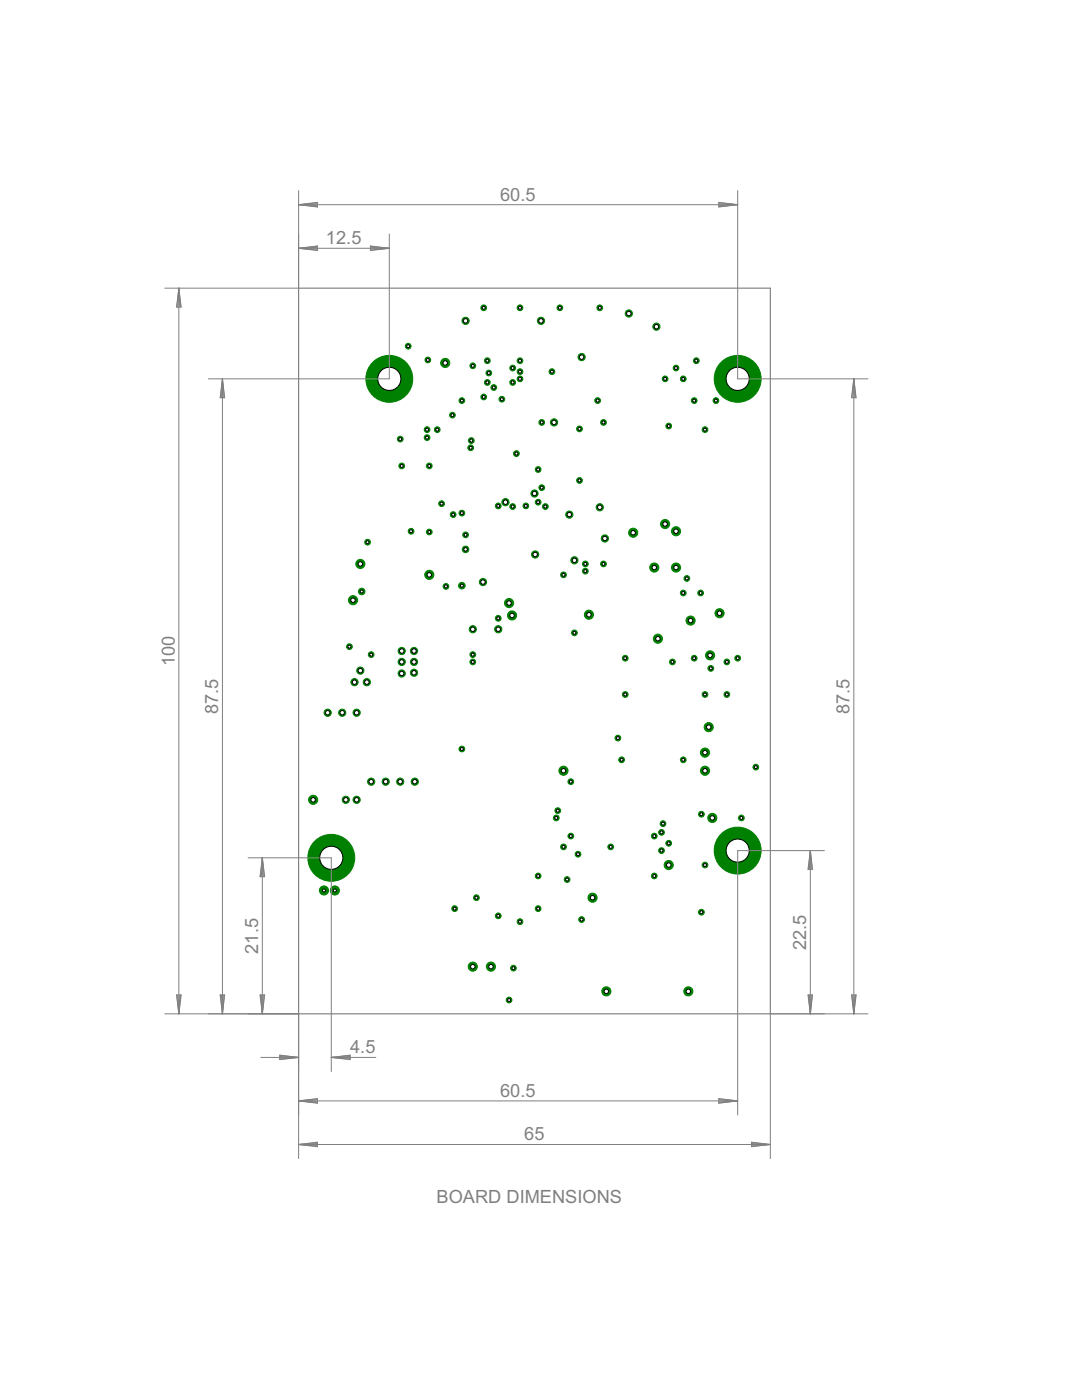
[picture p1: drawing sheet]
<svg xmlns="http://www.w3.org/2000/svg" width="216mm" height="279mm" viewBox="0 0 216 279" stroke-linecap="round" stroke-linejoin="round" font-family="sans-serif">
<defs><g id="words">
<g font-size="4.1" fill="#808080">
<text x="99.8" y="40">60.5</text>
<text x="65" y="48.7">12.5</text>
<text x="34.9" y="133" transform="rotate(-90 34.9 133)">100</text>
<text x="43.5" y="142.6" transform="rotate(-90 43.5 142.6)">87.5</text>
<text x="169.5" y="142.6" transform="rotate(-90 169.5 142.6)">87.5</text>
<text x="51.5" y="190.4" transform="rotate(-90 51.5 190.4)">21.5</text>
<text x="160.9" y="189.6" transform="rotate(-90 160.9 189.6)">22.5</text>
<text x="69.9" y="210.2">4.5</text>
<text x="99.8" y="218.9">60.5</text>
<text x="104.6" y="227.6">65</text>
<text x="87.1" y="240">BOARD DIMENSIONS</text>
</g>
</g></defs>
<circle cx="90.3" cy="82.8" r=".57" fill="#008000" stroke="#008000" stroke-width=".2"/>
<circle cx="90.3" cy="82.8" r=".3" fill="#fff" stroke="#000" stroke-width=".2"/>
<circle cx="110.6" cy="84.3" r=".72" fill="#008000" stroke="#008000" stroke-width=".2"/>
<circle cx="110.6" cy="84.3" r=".44" fill="#fff" stroke="#000" stroke-width=".2"/>
<circle cx="90.4" cy="102.7" r=".57" fill="#008000" stroke="#008000" stroke-width=".2"/>
<circle cx="90.4" cy="102.7" r=".3" fill="#fff" stroke="#000" stroke-width=".2"/>
<circle cx="92.9" cy="106.7" r=".57" fill="#008000" stroke="#008000" stroke-width=".2"/>
<circle cx="92.9" cy="106.7" r=".3" fill="#fff" stroke="#000" stroke-width=".2"/>
<circle cx="80.2" cy="93" r=".57" fill="#008000" stroke="#008000" stroke-width=".2"/>
<circle cx="80.2" cy="93" r=".3" fill="#fff" stroke="#000" stroke-width=".2"/>
<circle cx="119.7" cy="101.2" r=".72" fill="#008000" stroke="#008000" stroke-width=".2"/>
<circle cx="119.7" cy="101.2" r=".44" fill="#fff" stroke="#000" stroke-width=".2"/>
<circle cx="106.7" cy="98.5" r=".72" fill="#008000" stroke="#008000" stroke-width=".2"/>
<circle cx="106.7" cy="98.5" r=".44" fill="#fff" stroke="#000" stroke-width=".2"/>
<circle cx="100.9" cy="100.2" r=".72" fill="#008000" stroke="#008000" stroke-width=".2"/>
<circle cx="100.9" cy="100.2" r=".44" fill="#fff" stroke="#000" stroke-width=".2"/>
<circle cx="101.6" cy="120.4" r=".91" fill="#008000" stroke="#008000" stroke-width=".2"/>
<circle cx="101.6" cy="120.4" r=".44" fill="#fff" stroke="#000" stroke-width=".2"/>
<circle cx="85.7" cy="114.7" r=".91" fill="#008000" stroke="#008000" stroke-width=".2"/>
<circle cx="85.7" cy="114.7" r=".44" fill="#fff" stroke="#000" stroke-width=".2"/>
<circle cx="92.2" cy="149.5" r=".57" fill="#008000" stroke="#008000" stroke-width=".2"/>
<circle cx="92.2" cy="149.5" r=".3" fill="#fff" stroke="#000" stroke-width=".2"/>
<circle cx="102.2" cy="122.8" r=".91" fill="#008000" stroke="#008000" stroke-width=".2"/>
<circle cx="102.2" cy="122.8" r=".44" fill="#fff" stroke="#000" stroke-width=".2"/>
<circle cx="94.3" cy="192.9" r=".91" fill="#008000" stroke="#008000" stroke-width=".2"/>
<circle cx="94.3" cy="192.9" r=".44" fill="#fff" stroke="#000" stroke-width=".2"/>
<circle cx="98" cy="192.9" r=".91" fill="#008000" stroke="#008000" stroke-width=".2"/>
<circle cx="98" cy="192.9" r=".44" fill="#fff" stroke="#000" stroke-width=".2"/>
<circle cx="80.2" cy="129.9" r=".72" fill="#008000" stroke="#008000" stroke-width=".2"/>
<circle cx="80.2" cy="129.9" r=".44" fill="#fff" stroke="#000" stroke-width=".2"/>
<circle cx="80.2" cy="132.1" r=".72" fill="#008000" stroke="#008000" stroke-width=".2"/>
<circle cx="80.2" cy="132.1" r=".44" fill="#fff" stroke="#000" stroke-width=".2"/>
<circle cx="80.2" cy="134.4" r=".72" fill="#008000" stroke="#008000" stroke-width=".2"/>
<circle cx="80.2" cy="134.4" r=".44" fill="#fff" stroke="#000" stroke-width=".2"/>
<circle cx="82.6" cy="134.3" r=".72" fill="#008000" stroke="#008000" stroke-width=".2"/>
<circle cx="82.6" cy="134.3" r=".44" fill="#fff" stroke="#000" stroke-width=".2"/>
<circle cx="82.6" cy="132.1" r=".72" fill="#008000" stroke="#008000" stroke-width=".2"/>
<circle cx="82.6" cy="132.1" r=".44" fill="#fff" stroke="#000" stroke-width=".2"/>
<circle cx="82.6" cy="129.9" r=".72" fill="#008000" stroke="#008000" stroke-width=".2"/>
<circle cx="82.6" cy="129.9" r=".44" fill="#fff" stroke="#000" stroke-width=".2"/>
<circle cx="94.3" cy="132.1" r=".57" fill="#008000" stroke="#008000" stroke-width=".2"/>
<circle cx="94.3" cy="132.1" r=".3" fill="#fff" stroke="#000" stroke-width=".2"/>
<circle cx="142.1" cy="163.2" r=".91" fill="#008000" stroke="#008000" stroke-width=".2"/>
<circle cx="142.1" cy="163.2" r=".44" fill="#fff" stroke="#000" stroke-width=".2"/>
<circle cx="140.7" cy="138.6" r=".57" fill="#008000" stroke="#008000" stroke-width=".2"/>
<circle cx="140.7" cy="138.6" r=".3" fill="#fff" stroke="#000" stroke-width=".2"/>
<circle cx="141.4" cy="145.1" r=".91" fill="#008000" stroke="#008000" stroke-width=".2"/>
<circle cx="141.4" cy="145.1" r=".44" fill="#fff" stroke="#000" stroke-width=".2"/>
<circle cx="112.4" cy="153.8" r=".91" fill="#008000" stroke="#008000" stroke-width=".2"/>
<circle cx="112.4" cy="153.8" r=".44" fill="#fff" stroke="#000" stroke-width=".2"/>
<circle cx="118.2" cy="179.2" r=".91" fill="#008000" stroke="#008000" stroke-width=".2"/>
<circle cx="118.2" cy="179.2" r=".44" fill="#fff" stroke="#000" stroke-width=".2"/>
<circle cx="133.4" cy="172.6" r=".91" fill="#008000" stroke="#008000" stroke-width=".2"/>
<circle cx="133.4" cy="172.6" r=".44" fill="#fff" stroke="#000" stroke-width=".2"/>
<circle cx="111.7" cy="61.4" r=".57" fill="#008000" stroke="#008000" stroke-width=".2"/>
<circle cx="111.7" cy="61.4" r=".3" fill="#fff" stroke="#000" stroke-width=".2"/>
<circle cx="103.8" cy="61.4" r=".57" fill="#008000" stroke="#008000" stroke-width=".2"/>
<circle cx="103.8" cy="61.4" r=".3" fill="#fff" stroke="#000" stroke-width=".2"/>
<circle cx="96.5" cy="61.4" r=".57" fill="#008000" stroke="#008000" stroke-width=".2"/>
<circle cx="96.5" cy="61.4" r=".3" fill="#fff" stroke="#000" stroke-width=".2"/>
<circle cx="119.7" cy="61.4" r=".57" fill="#008000" stroke="#008000" stroke-width=".2"/>
<circle cx="119.7" cy="61.4" r=".3" fill="#fff" stroke="#000" stroke-width=".2"/>
<circle cx="92.9" cy="64" r=".72" fill="#008000" stroke="#008000" stroke-width=".2"/>
<circle cx="92.9" cy="64" r=".44" fill="#fff" stroke="#000" stroke-width=".2"/>
<circle cx="98.5" cy="77.3" r=".57" fill="#008000" stroke="#008000" stroke-width=".2"/>
<circle cx="98.5" cy="77.3" r=".3" fill="#fff" stroke="#000" stroke-width=".2"/>
<circle cx="92.2" cy="79.9" r=".57" fill="#008000" stroke="#008000" stroke-width=".2"/>
<circle cx="92.2" cy="79.9" r=".3" fill="#fff" stroke="#000" stroke-width=".2"/>
<circle cx="116.1" cy="71.3" r=".72" fill="#008000" stroke="#008000" stroke-width=".2"/>
<circle cx="116.1" cy="71.3" r=".44" fill="#fff" stroke="#000" stroke-width=".2"/>
<circle cx="107.9" cy="64" r=".72" fill="#008000" stroke="#008000" stroke-width=".2"/>
<circle cx="107.9" cy="64" r=".44" fill="#fff" stroke="#000" stroke-width=".2"/>
<circle cx="131" cy="65.2" r=".72" fill="#008000" stroke="#008000" stroke-width=".2"/>
<circle cx="131" cy="65.2" r=".44" fill="#fff" stroke="#000" stroke-width=".2"/>
<circle cx="99.4" cy="101" r=".57" fill="#008000" stroke="#008000" stroke-width=".2"/>
<circle cx="99.4" cy="101" r=".3" fill="#fff" stroke="#000" stroke-width=".2"/>
<circle cx="88.1" cy="100.5" r=".57" fill="#008000" stroke="#008000" stroke-width=".2"/>
<circle cx="88.1" cy="100.5" r=".3" fill="#fff" stroke="#000" stroke-width=".2"/>
<circle cx="113.6" cy="102.7" r=".72" fill="#008000" stroke="#008000" stroke-width=".2"/>
<circle cx="113.6" cy="102.7" r=".44" fill="#fff" stroke="#000" stroke-width=".2"/>
<circle cx="96.4" cy="116.2" r=".72" fill="#008000" stroke="#008000" stroke-width=".2"/>
<circle cx="96.4" cy="116.2" r=".44" fill="#fff" stroke="#000" stroke-width=".2"/>
<circle cx="117.5" cy="122.7" r=".91" fill="#008000" stroke="#008000" stroke-width=".2"/>
<circle cx="117.5" cy="122.7" r=".44" fill="#fff" stroke="#000" stroke-width=".2"/>
<circle cx="92.9" cy="109.6" r=".66" fill="#008000" stroke="#008000" stroke-width=".2"/>
<circle cx="92.9" cy="109.6" r=".36" fill="#fff" stroke="#000" stroke-width=".2"/>
<circle cx="106.8" cy="110.7" r=".72" fill="#008000" stroke="#008000" stroke-width=".2"/>
<circle cx="106.8" cy="110.7" r=".44" fill="#fff" stroke="#000" stroke-width=".2"/>
<circle cx="120.7" cy="107.5" r=".72" fill="#008000" stroke="#008000" stroke-width=".2"/>
<circle cx="120.7" cy="107.5" r=".44" fill="#fff" stroke="#000" stroke-width=".2"/>
<circle cx="114.6" cy="111.8" r=".72" fill="#008000" stroke="#008000" stroke-width=".2"/>
<circle cx="114.6" cy="111.8" r=".44" fill="#fff" stroke="#000" stroke-width=".2"/>
<circle cx="88.8" cy="72.4" r=".91" fill="#008000" stroke="#008000" stroke-width=".2"/>
<circle cx="88.8" cy="72.4" r=".44" fill="#fff" stroke="#000" stroke-width=".2"/>
<circle cx="137.8" cy="123.8" r=".91" fill="#008000" stroke="#008000" stroke-width=".2"/>
<circle cx="137.8" cy="123.8" r=".44" fill="#fff" stroke="#000" stroke-width=".2"/>
<circle cx="126.3" cy="106.3" r=".91" fill="#008000" stroke="#008000" stroke-width=".2"/>
<circle cx="126.3" cy="106.3" r=".44" fill="#fff" stroke="#000" stroke-width=".2"/>
<circle cx="134.9" cy="106" r=".91" fill="#008000" stroke="#008000" stroke-width=".2"/>
<circle cx="134.9" cy="106" r=".44" fill="#fff" stroke="#000" stroke-width=".2"/>
<circle cx="132.7" cy="75.6" r=".57" fill="#008000" stroke="#008000" stroke-width=".2"/>
<circle cx="132.7" cy="75.6" r=".3" fill="#fff" stroke="#000" stroke-width=".2"/>
<circle cx="136.3" cy="75.6" r=".57" fill="#008000" stroke="#008000" stroke-width=".2"/>
<circle cx="136.3" cy="75.6" r=".3" fill="#fff" stroke="#000" stroke-width=".2"/>
<circle cx="133.4" cy="85" r=".57" fill="#008000" stroke="#008000" stroke-width=".2"/>
<circle cx="133.4" cy="85" r=".3" fill="#fff" stroke="#000" stroke-width=".2"/>
<circle cx="140.7" cy="85.7" r=".57" fill="#008000" stroke="#008000" stroke-width=".2"/>
<circle cx="140.7" cy="85.7" r=".3" fill="#fff" stroke="#000" stroke-width=".2"/>
<circle cx="85.7" cy="106.2" r=".57" fill="#008000" stroke="#008000" stroke-width=".2"/>
<circle cx="85.7" cy="106.2" r=".3" fill="#fff" stroke="#000" stroke-width=".2"/>
<circle cx="132.7" cy="104.6" r=".91" fill="#008000" stroke="#008000" stroke-width=".2"/>
<circle cx="132.7" cy="104.6" r=".44" fill="#fff" stroke="#000" stroke-width=".2"/>
<circle cx="143.6" cy="122.4" r=".91" fill="#008000" stroke="#008000" stroke-width=".2"/>
<circle cx="143.6" cy="122.4" r=".44" fill="#fff" stroke="#000" stroke-width=".2"/>
<circle cx="147.2" cy="131.4" r=".57" fill="#008000" stroke="#008000" stroke-width=".2"/>
<circle cx="147.2" cy="131.4" r=".3" fill="#fff" stroke="#000" stroke-width=".2"/>
<circle cx="131.3" cy="127.5" r=".91" fill="#008000" stroke="#008000" stroke-width=".2"/>
<circle cx="131.3" cy="127.5" r=".44" fill="#fff" stroke="#000" stroke-width=".2"/>
<circle cx="73.3" cy="108.2" r=".57" fill="#008000" stroke="#008000" stroke-width=".2"/>
<circle cx="73.3" cy="108.2" r=".3" fill="#fff" stroke="#000" stroke-width=".2"/>
<circle cx="89" cy="117" r=".57" fill="#008000" stroke="#008000" stroke-width=".2"/>
<circle cx="89" cy="117" r=".3" fill="#fff" stroke="#000" stroke-width=".2"/>
<circle cx="119.3" cy="79.9" r=".57" fill="#008000" stroke="#008000" stroke-width=".2"/>
<circle cx="119.3" cy="79.9" r=".3" fill="#fff" stroke="#000" stroke-width=".2"/>
<circle cx="107.4" cy="100.2" r=".57" fill="#008000" stroke="#008000" stroke-width=".2"/>
<circle cx="107.4" cy="100.2" r=".3" fill="#fff" stroke="#000" stroke-width=".2"/>
<circle cx="92.2" cy="102.4" r=".57" fill="#008000" stroke="#008000" stroke-width=".2"/>
<circle cx="92.2" cy="102.4" r=".3" fill="#fff" stroke="#000" stroke-width=".2"/>
<circle cx="102.3" cy="101.1" r=".57" fill="#008000" stroke="#008000" stroke-width=".2"/>
<circle cx="102.3" cy="101.1" r=".3" fill="#fff" stroke="#000" stroke-width=".2"/>
<circle cx="123.3" cy="147.3" r=".57" fill="#008000" stroke="#008000" stroke-width=".2"/>
<circle cx="123.3" cy="147.3" r=".3" fill="#fff" stroke="#000" stroke-width=".2"/>
<circle cx="116.8" cy="112.5" r=".57" fill="#008000" stroke="#008000" stroke-width=".2"/>
<circle cx="116.8" cy="112.5" r=".3" fill="#fff" stroke="#000" stroke-width=".2"/>
<circle cx="74.1" cy="156" r=".72" fill="#008000" stroke="#008000" stroke-width=".2"/>
<circle cx="74.1" cy="156" r=".44" fill="#fff" stroke="#000" stroke-width=".2"/>
<circle cx="77" cy="156" r=".72" fill="#008000" stroke="#008000" stroke-width=".2"/>
<circle cx="77" cy="156" r=".44" fill="#fff" stroke="#000" stroke-width=".2"/>
<circle cx="79.9" cy="156" r=".72" fill="#008000" stroke="#008000" stroke-width=".2"/>
<circle cx="79.9" cy="156" r=".44" fill="#fff" stroke="#000" stroke-width=".2"/>
<circle cx="82.8" cy="156" r=".72" fill="#008000" stroke="#008000" stroke-width=".2"/>
<circle cx="82.8" cy="156" r=".44" fill="#fff" stroke="#000" stroke-width=".2"/>
<circle cx="70.4" cy="119.8" r=".91" fill="#008000" stroke="#008000" stroke-width=".2"/>
<circle cx="70.4" cy="119.8" r=".44" fill="#fff" stroke="#000" stroke-width=".2"/>
<circle cx="71.9" cy="112.5" r=".91" fill="#008000" stroke="#008000" stroke-width=".2"/>
<circle cx="71.9" cy="112.5" r=".44" fill="#fff" stroke="#000" stroke-width=".2"/>
<circle cx="72.2" cy="118" r=".66" fill="#008000" stroke="#008000" stroke-width=".2"/>
<circle cx="72.2" cy="118" r=".3" fill="#fff" stroke="#000" stroke-width=".2"/>
<circle cx="92.2" cy="116.9" r=".66" fill="#008000" stroke="#008000" stroke-width=".2"/>
<circle cx="92.2" cy="116.9" r=".3" fill="#fff" stroke="#000" stroke-width=".2"/>
<circle cx="97.5" cy="74.4" r=".57" fill="#008000" stroke="#008000" stroke-width=".2"/>
<circle cx="97.5" cy="74.4" r=".3" fill="#fff" stroke="#000" stroke-width=".2"/>
<circle cx="97.2" cy="76.3" r=".57" fill="#008000" stroke="#008000" stroke-width=".2"/>
<circle cx="97.2" cy="76.3" r=".3" fill="#fff" stroke="#000" stroke-width=".2"/>
<circle cx="103.8" cy="74.2" r=".57" fill="#008000" stroke="#008000" stroke-width=".2"/>
<circle cx="103.8" cy="74.2" r=".3" fill="#fff" stroke="#000" stroke-width=".2"/>
<circle cx="100.1" cy="79.7" r=".57" fill="#008000" stroke="#008000" stroke-width=".2"/>
<circle cx="100.1" cy="79.7" r=".3" fill="#fff" stroke="#000" stroke-width=".2"/>
<circle cx="97.2" cy="72" r=".57" fill="#008000" stroke="#008000" stroke-width=".2"/>
<circle cx="97.2" cy="72" r=".3" fill="#fff" stroke="#000" stroke-width=".2"/>
<circle cx="103.8" cy="72" r=".57" fill="#008000" stroke="#008000" stroke-width=".2"/>
<circle cx="103.8" cy="72" r=".3" fill="#fff" stroke="#000" stroke-width=".2"/>
<circle cx="110.1" cy="74.2" r=".57" fill="#008000" stroke="#008000" stroke-width=".2"/>
<circle cx="110.1" cy="74.2" r=".3" fill="#fff" stroke="#000" stroke-width=".2"/>
<circle cx="102.3" cy="73.4" r=".57" fill="#008000" stroke="#008000" stroke-width=".2"/>
<circle cx="102.3" cy="73.4" r=".3" fill="#fff" stroke="#000" stroke-width=".2"/>
<circle cx="103.8" cy="75.6" r=".57" fill="#008000" stroke="#008000" stroke-width=".2"/>
<circle cx="103.8" cy="75.6" r=".3" fill="#fff" stroke="#000" stroke-width=".2"/>
<circle cx="96.5" cy="79.2" r=".57" fill="#008000" stroke="#008000" stroke-width=".2"/>
<circle cx="96.5" cy="79.2" r=".3" fill="#fff" stroke="#000" stroke-width=".2"/>
<circle cx="94.3" cy="73" r=".57" fill="#008000" stroke="#008000" stroke-width=".2"/>
<circle cx="94.3" cy="73" r=".3" fill="#fff" stroke="#000" stroke-width=".2"/>
<circle cx="102.3" cy="76.3" r=".57" fill="#008000" stroke="#008000" stroke-width=".2"/>
<circle cx="102.3" cy="76.3" r=".3" fill="#fff" stroke="#000" stroke-width=".2"/>
<circle cx="87.2" cy="85.7" r=".57" fill="#008000" stroke="#008000" stroke-width=".2"/>
<circle cx="87.2" cy="85.7" r=".3" fill="#fff" stroke="#000" stroke-width=".2"/>
<circle cx="81.4" cy="69.1" r=".57" fill="#008000" stroke="#008000" stroke-width=".2"/>
<circle cx="81.4" cy="69.1" r=".3" fill="#fff" stroke="#000" stroke-width=".2"/>
<circle cx="85.4" cy="71.8" r=".57" fill="#008000" stroke="#008000" stroke-width=".2"/>
<circle cx="85.4" cy="71.8" r=".3" fill="#fff" stroke="#000" stroke-width=".2"/>
<circle cx="103" cy="90.5" r=".57" fill="#008000" stroke="#008000" stroke-width=".2"/>
<circle cx="103" cy="90.5" r=".3" fill="#fff" stroke="#000" stroke-width=".2"/>
<circle cx="137.1" cy="115.4" r=".57" fill="#008000" stroke="#008000" stroke-width=".2"/>
<circle cx="137.1" cy="115.4" r=".3" fill="#fff" stroke="#000" stroke-width=".2"/>
<circle cx="120.4" cy="112.5" r=".57" fill="#008000" stroke="#008000" stroke-width=".2"/>
<circle cx="120.4" cy="112.5" r=".3" fill="#fff" stroke="#000" stroke-width=".2"/>
<circle cx="134.2" cy="132.1" r=".57" fill="#008000" stroke="#008000" stroke-width=".2"/>
<circle cx="134.2" cy="132.1" r=".3" fill="#fff" stroke="#000" stroke-width=".2"/>
<circle cx="141.8" cy="133.4" r=".57" fill="#008000" stroke="#008000" stroke-width=".2"/>
<circle cx="141.8" cy="133.4" r=".3" fill="#fff" stroke="#000" stroke-width=".2"/>
<circle cx="140" cy="162.5" r=".57" fill="#008000" stroke="#008000" stroke-width=".2"/>
<circle cx="140" cy="162.5" r=".3" fill="#fff" stroke="#000" stroke-width=".2"/>
<circle cx="111" cy="163.2" r=".57" fill="#008000" stroke="#008000" stroke-width=".2"/>
<circle cx="111" cy="163.2" r=".3" fill="#fff" stroke="#000" stroke-width=".2"/>
<circle cx="116.8" cy="114" r=".57" fill="#008000" stroke="#008000" stroke-width=".2"/>
<circle cx="116.8" cy="114" r=".3" fill="#fff" stroke="#000" stroke-width=".2"/>
<circle cx="114.6" cy="126.3" r=".57" fill="#008000" stroke="#008000" stroke-width=".2"/>
<circle cx="114.6" cy="126.3" r=".3" fill="#fff" stroke="#000" stroke-width=".2"/>
<circle cx="104.9" cy="101" r=".57" fill="#008000" stroke="#008000" stroke-width=".2"/>
<circle cx="104.9" cy="101" r=".3" fill="#fff" stroke="#000" stroke-width=".2"/>
<circle cx="99.4" cy="123.4" r=".57" fill="#008000" stroke="#008000" stroke-width=".2"/>
<circle cx="99.4" cy="123.4" r=".3" fill="#fff" stroke="#000" stroke-width=".2"/>
<circle cx="65.4" cy="142.2" r=".72" fill="#008000" stroke="#008000" stroke-width=".2"/>
<circle cx="65.4" cy="142.2" r=".44" fill="#fff" stroke="#000" stroke-width=".2"/>
<circle cx="68.3" cy="142.2" r=".72" fill="#008000" stroke="#008000" stroke-width=".2"/>
<circle cx="68.3" cy="142.2" r=".44" fill="#fff" stroke="#000" stroke-width=".2"/>
<circle cx="71.2" cy="142.2" r=".72" fill="#008000" stroke="#008000" stroke-width=".2"/>
<circle cx="71.2" cy="142.2" r=".44" fill="#fff" stroke="#000" stroke-width=".2"/>
<circle cx="70.7" cy="136.1" r=".72" fill="#008000" stroke="#008000" stroke-width=".2"/>
<circle cx="70.7" cy="136.1" r=".44" fill="#fff" stroke="#000" stroke-width=".2"/>
<circle cx="73.2" cy="136.1" r=".72" fill="#008000" stroke="#008000" stroke-width=".2"/>
<circle cx="73.2" cy="136.1" r=".44" fill="#fff" stroke="#000" stroke-width=".2"/>
<circle cx="69.7" cy="129.1" r=".57" fill="#008000" stroke="#008000" stroke-width=".2"/>
<circle cx="69.7" cy="129.1" r=".3" fill="#fff" stroke="#000" stroke-width=".2"/>
<circle cx="71.9" cy="133.8" r=".72" fill="#008000" stroke="#008000" stroke-width=".2"/>
<circle cx="71.9" cy="133.8" r=".44" fill="#fff" stroke="#000" stroke-width=".2"/>
<circle cx="124.8" cy="138.6" r=".57" fill="#008000" stroke="#008000" stroke-width=".2"/>
<circle cx="124.8" cy="138.6" r=".3" fill="#fff" stroke="#000" stroke-width=".2"/>
<circle cx="145" cy="132.1" r=".57" fill="#008000" stroke="#008000" stroke-width=".2"/>
<circle cx="145" cy="132.1" r=".3" fill="#fff" stroke="#000" stroke-width=".2"/>
<circle cx="125.5" cy="62.6" r=".72" fill="#008000" stroke="#008000" stroke-width=".2"/>
<circle cx="125.5" cy="62.6" r=".44" fill="#fff" stroke="#000" stroke-width=".2"/>
<circle cx="69" cy="159.6" r=".72" fill="#008000" stroke="#008000" stroke-width=".2"/>
<circle cx="69" cy="159.6" r=".44" fill="#fff" stroke="#000" stroke-width=".2"/>
<circle cx="71.2" cy="159.6" r=".72" fill="#008000" stroke="#008000" stroke-width=".2"/>
<circle cx="71.2" cy="159.6" r=".44" fill="#fff" stroke="#000" stroke-width=".2"/>
<circle cx="134.9" cy="73.4" r=".57" fill="#008000" stroke="#008000" stroke-width=".2"/>
<circle cx="134.9" cy="73.4" r=".3" fill="#fff" stroke="#000" stroke-width=".2"/>
<circle cx="138.9" cy="72" r=".57" fill="#008000" stroke="#008000" stroke-width=".2"/>
<circle cx="138.9" cy="72" r=".3" fill="#fff" stroke="#000" stroke-width=".2"/>
<circle cx="130.6" cy="166.9" r=".57" fill="#008000" stroke="#008000" stroke-width=".2"/>
<circle cx="130.6" cy="166.9" r=".3" fill="#fff" stroke="#000" stroke-width=".2"/>
<circle cx="130.6" cy="174.8" r=".57" fill="#008000" stroke="#008000" stroke-width=".2"/>
<circle cx="130.6" cy="174.8" r=".3" fill="#fff" stroke="#000" stroke-width=".2"/>
<circle cx="132" cy="169.8" r=".57" fill="#008000" stroke="#008000" stroke-width=".2"/>
<circle cx="132" cy="169.8" r=".3" fill="#fff" stroke="#000" stroke-width=".2"/>
<circle cx="132" cy="166.1" r=".57" fill="#008000" stroke="#008000" stroke-width=".2"/>
<circle cx="132" cy="166.1" r=".3" fill="#fff" stroke="#000" stroke-width=".2"/>
<circle cx="140.7" cy="172.6" r=".57" fill="#008000" stroke="#008000" stroke-width=".2"/>
<circle cx="140.7" cy="172.6" r=".3" fill="#fff" stroke="#000" stroke-width=".2"/>
<circle cx="124" cy="151.6" r=".57" fill="#008000" stroke="#008000" stroke-width=".2"/>
<circle cx="124" cy="151.6" r=".3" fill="#fff" stroke="#000" stroke-width=".2"/>
<circle cx="136.3" cy="151.6" r=".57" fill="#008000" stroke="#008000" stroke-width=".2"/>
<circle cx="136.3" cy="151.6" r=".3" fill="#fff" stroke="#000" stroke-width=".2"/>
<circle cx="66.1" cy="171.2" r="4.7" fill="#008000" stroke="#008000" stroke-width=".2"/>
<circle cx="66.1" cy="171.2" r="2.31" fill="#fff" stroke="#000" stroke-width=".2"/>
<circle cx="147.2" cy="169.8" r="4.7" fill="#008000" stroke="#008000" stroke-width=".2"/>
<circle cx="147.2" cy="169.8" r="2.31" fill="#fff" stroke="#000" stroke-width=".2"/>
<circle cx="77.7" cy="75.6" r="4.7" fill="#008000" stroke="#008000" stroke-width=".2"/>
<circle cx="77.7" cy="75.6" r="2.31" fill="#fff" stroke="#000" stroke-width=".2"/>
<circle cx="147.2" cy="75.6" r="4.7" fill="#008000" stroke="#008000" stroke-width=".2"/>
<circle cx="147.2" cy="75.6" r="2.31" fill="#fff" stroke="#000" stroke-width=".2"/>
<circle cx="107.4" cy="181.3" r=".57" fill="#008000" stroke="#008000" stroke-width=".2"/>
<circle cx="107.4" cy="181.3" r=".3" fill="#fff" stroke="#000" stroke-width=".2"/>
<circle cx="150.8" cy="153.1" r=".57" fill="#008000" stroke="#008000" stroke-width=".2"/>
<circle cx="150.8" cy="153.1" r=".3" fill="#fff" stroke="#000" stroke-width=".2"/>
<circle cx="113.9" cy="156" r=".57" fill="#008000" stroke="#008000" stroke-width=".2"/>
<circle cx="113.9" cy="156" r=".3" fill="#fff" stroke="#000" stroke-width=".2"/>
<circle cx="111.3" cy="161.8" r=".57" fill="#008000" stroke="#008000" stroke-width=".2"/>
<circle cx="111.3" cy="161.8" r=".3" fill="#fff" stroke="#000" stroke-width=".2"/>
<circle cx="66.8" cy="177.7" r=".91" fill="#008000" stroke="#008000" stroke-width=".2"/>
<circle cx="66.8" cy="177.7" r=".3" fill="#fff" stroke="#000" stroke-width=".2"/>
<circle cx="64.6" cy="177.7" r=".91" fill="#008000" stroke="#008000" stroke-width=".2"/>
<circle cx="64.6" cy="177.7" r=".3" fill="#fff" stroke="#000" stroke-width=".2"/>
<circle cx="108.8" cy="101.1" r=".57" fill="#008000" stroke="#008000" stroke-width=".2"/>
<circle cx="108.8" cy="101.1" r=".3" fill="#fff" stroke="#000" stroke-width=".2"/>
<circle cx="112.4" cy="114.7" r=".57" fill="#008000" stroke="#008000" stroke-width=".2"/>
<circle cx="112.4" cy="114.7" r=".3" fill="#fff" stroke="#000" stroke-width=".2"/>
<circle cx="132.3" cy="164.4" r=".57" fill="#008000" stroke="#008000" stroke-width=".2"/>
<circle cx="132.3" cy="164.4" r=".3" fill="#fff" stroke="#000" stroke-width=".2"/>
<circle cx="147.9" cy="163.2" r=".57" fill="#008000" stroke="#008000" stroke-width=".2"/>
<circle cx="147.9" cy="163.2" r=".3" fill="#fff" stroke="#000" stroke-width=".2"/>
<circle cx="115.3" cy="170.5" r=".57" fill="#008000" stroke="#008000" stroke-width=".2"/>
<circle cx="115.3" cy="170.5" r=".3" fill="#fff" stroke="#000" stroke-width=".2"/>
<circle cx="107.4" cy="174.8" r=".57" fill="#008000" stroke="#008000" stroke-width=".2"/>
<circle cx="107.4" cy="174.8" r=".3" fill="#fff" stroke="#000" stroke-width=".2"/>
<circle cx="101.6" cy="199.6" r=".57" fill="#008000" stroke="#008000" stroke-width=".2"/>
<circle cx="101.6" cy="199.6" r=".3" fill="#fff" stroke="#000" stroke-width=".2"/>
<circle cx="103.8" cy="183.9" r=".57" fill="#008000" stroke="#008000" stroke-width=".2"/>
<circle cx="103.8" cy="183.9" r=".3" fill="#fff" stroke="#000" stroke-width=".2"/>
<circle cx="90.7" cy="181.3" r=".57" fill="#008000" stroke="#008000" stroke-width=".2"/>
<circle cx="90.7" cy="181.3" r=".3" fill="#fff" stroke="#000" stroke-width=".2"/>
<circle cx="138.5" cy="131.4" r=".57" fill="#008000" stroke="#008000" stroke-width=".2"/>
<circle cx="138.5" cy="131.4" r=".3" fill="#fff" stroke="#000" stroke-width=".2"/>
<circle cx="124.8" cy="131.4" r=".57" fill="#008000" stroke="#008000" stroke-width=".2"/>
<circle cx="124.8" cy="131.4" r=".3" fill="#fff" stroke="#000" stroke-width=".2"/>
<circle cx="85.2" cy="85.7" r=".57" fill="#008000" stroke="#008000" stroke-width=".2"/>
<circle cx="85.2" cy="85.7" r=".3" fill="#fff" stroke="#000" stroke-width=".2"/>
<circle cx="108.1" cy="84.3" r=".57" fill="#008000" stroke="#008000" stroke-width=".2"/>
<circle cx="108.1" cy="84.3" r=".3" fill="#fff" stroke="#000" stroke-width=".2"/>
<circle cx="113.2" cy="175.5" r=".57" fill="#008000" stroke="#008000" stroke-width=".2"/>
<circle cx="113.2" cy="175.5" r=".3" fill="#fff" stroke="#000" stroke-width=".2"/>
<circle cx="113.9" cy="166.9" r=".57" fill="#008000" stroke="#008000" stroke-width=".2"/>
<circle cx="113.9" cy="166.9" r=".3" fill="#fff" stroke="#000" stroke-width=".2"/>
<circle cx="115.6" cy="95.9" r=".57" fill="#008000" stroke="#008000" stroke-width=".2"/>
<circle cx="115.6" cy="95.9" r=".3" fill="#fff" stroke="#000" stroke-width=".2"/>
<circle cx="115.6" cy="85.6" r=".57" fill="#008000" stroke="#008000" stroke-width=".2"/>
<circle cx="115.6" cy="85.6" r=".3" fill="#fff" stroke="#000" stroke-width=".2"/>
<circle cx="85.7" cy="93" r=".57" fill="#008000" stroke="#008000" stroke-width=".2"/>
<circle cx="85.7" cy="93" r=".3" fill="#fff" stroke="#000" stroke-width=".2"/>
<circle cx="107.4" cy="93.7" r=".57" fill="#008000" stroke="#008000" stroke-width=".2"/>
<circle cx="107.4" cy="93.7" r=".3" fill="#fff" stroke="#000" stroke-width=".2"/>
<circle cx="108.1" cy="97.3" r=".57" fill="#008000" stroke="#008000" stroke-width=".2"/>
<circle cx="108.1" cy="97.3" r=".3" fill="#fff" stroke="#000" stroke-width=".2"/>
<circle cx="120.4" cy="84.3" r=".57" fill="#008000" stroke="#008000" stroke-width=".2"/>
<circle cx="120.4" cy="84.3" r=".3" fill="#fff" stroke="#000" stroke-width=".2"/>
<circle cx="142.9" cy="79.9" r=".57" fill="#008000" stroke="#008000" stroke-width=".2"/>
<circle cx="142.9" cy="79.9" r=".3" fill="#fff" stroke="#000" stroke-width=".2"/>
<circle cx="138.5" cy="79.9" r=".57" fill="#008000" stroke="#008000" stroke-width=".2"/>
<circle cx="138.5" cy="79.9" r=".3" fill="#fff" stroke="#000" stroke-width=".2"/>
<circle cx="93.9" cy="89.4" r=".57" fill="#008000" stroke="#008000" stroke-width=".2"/>
<circle cx="93.9" cy="89.4" r=".3" fill="#fff" stroke="#000" stroke-width=".2"/>
<circle cx="94" cy="87.9" r=".57" fill="#008000" stroke="#008000" stroke-width=".2"/>
<circle cx="94" cy="87.9" r=".3" fill="#fff" stroke="#000" stroke-width=".2"/>
<circle cx="85.2" cy="87.3" r=".57" fill="#008000" stroke="#008000" stroke-width=".2"/>
<circle cx="85.2" cy="87.3" r=".3" fill="#fff" stroke="#000" stroke-width=".2"/>
<circle cx="82" cy="106" r=".57" fill="#008000" stroke="#008000" stroke-width=".2"/>
<circle cx="82" cy="106" r=".3" fill="#fff" stroke="#000" stroke-width=".2"/>
<circle cx="79.9" cy="87.6" r=".57" fill="#008000" stroke="#008000" stroke-width=".2"/>
<circle cx="79.9" cy="87.6" r=".3" fill="#fff" stroke="#000" stroke-width=".2"/>
<circle cx="140.7" cy="153.8" r=".91" fill="#008000" stroke="#008000" stroke-width=".2"/>
<circle cx="140.7" cy="153.8" r=".44" fill="#fff" stroke="#000" stroke-width=".2"/>
<circle cx="140.7" cy="150.2" r=".91" fill="#008000" stroke="#008000" stroke-width=".2"/>
<circle cx="140.7" cy="150.2" r=".44" fill="#fff" stroke="#000" stroke-width=".2"/>
<circle cx="145" cy="138.6" r=".57" fill="#008000" stroke="#008000" stroke-width=".2"/>
<circle cx="145" cy="138.6" r=".3" fill="#fff" stroke="#000" stroke-width=".2"/>
<circle cx="139.8" cy="118.3" r=".57" fill="#008000" stroke="#008000" stroke-width=".2"/>
<circle cx="139.8" cy="118.3" r=".3" fill="#fff" stroke="#000" stroke-width=".2"/>
<circle cx="136.3" cy="118.3" r=".57" fill="#008000" stroke="#008000" stroke-width=".2"/>
<circle cx="136.3" cy="118.3" r=".3" fill="#fff" stroke="#000" stroke-width=".2"/>
<circle cx="141.7" cy="130.8" r=".91" fill="#008000" stroke="#008000" stroke-width=".2"/>
<circle cx="141.7" cy="130.8" r=".44" fill="#fff" stroke="#000" stroke-width=".2"/>
<circle cx="134.9" cy="113.3" r=".91" fill="#008000" stroke="#008000" stroke-width=".2"/>
<circle cx="134.9" cy="113.3" r=".44" fill="#fff" stroke="#000" stroke-width=".2"/>
<circle cx="130.6" cy="113.3" r=".91" fill="#008000" stroke="#008000" stroke-width=".2"/>
<circle cx="130.6" cy="113.3" r=".44" fill="#fff" stroke="#000" stroke-width=".2"/>
<circle cx="112.4" cy="169" r=".57" fill="#008000" stroke="#008000" stroke-width=".2"/>
<circle cx="112.4" cy="169" r=".3" fill="#fff" stroke="#000" stroke-width=".2"/>
<circle cx="121.9" cy="169" r=".57" fill="#008000" stroke="#008000" stroke-width=".2"/>
<circle cx="121.9" cy="169" r=".3" fill="#fff" stroke="#000" stroke-width=".2"/>
<circle cx="121" cy="197.8" r=".91" fill="#008000" stroke="#008000" stroke-width=".2"/>
<circle cx="121" cy="197.8" r=".44" fill="#fff" stroke="#000" stroke-width=".2"/>
<circle cx="133.4" cy="168.3" r=".57" fill="#008000" stroke="#008000" stroke-width=".2"/>
<circle cx="133.4" cy="168.3" r=".3" fill="#fff" stroke="#000" stroke-width=".2"/>
<circle cx="137.4" cy="197.8" r=".91" fill="#008000" stroke="#008000" stroke-width=".2"/>
<circle cx="137.4" cy="197.8" r=".44" fill="#fff" stroke="#000" stroke-width=".2"/>
<circle cx="62.5" cy="159.6" r=".91" fill="#008000" stroke="#008000" stroke-width=".2"/>
<circle cx="62.5" cy="159.6" r=".44" fill="#fff" stroke="#000" stroke-width=".2"/>
<circle cx="74.1" cy="130.6" r=".57" fill="#008000" stroke="#008000" stroke-width=".2"/>
<circle cx="74.1" cy="130.6" r=".3" fill="#fff" stroke="#000" stroke-width=".2"/>
<circle cx="94.3" cy="130.6" r=".57" fill="#008000" stroke="#008000" stroke-width=".2"/>
<circle cx="94.3" cy="130.6" r=".3" fill="#fff" stroke="#000" stroke-width=".2"/>
<circle cx="94.3" cy="125.6" r=".72" fill="#008000" stroke="#008000" stroke-width=".2"/>
<circle cx="94.3" cy="125.6" r=".44" fill="#fff" stroke="#000" stroke-width=".2"/>
<circle cx="99.4" cy="125.6" r=".72" fill="#008000" stroke="#008000" stroke-width=".2"/>
<circle cx="99.4" cy="125.6" r=".44" fill="#fff" stroke="#000" stroke-width=".2"/>
<circle cx="116.1" cy="183.5" r=".57" fill="#008000" stroke="#008000" stroke-width=".2"/>
<circle cx="116.1" cy="183.5" r=".3" fill="#fff" stroke="#000" stroke-width=".2"/>
<circle cx="140" cy="182.1" r=".57" fill="#008000" stroke="#008000" stroke-width=".2"/>
<circle cx="140" cy="182.1" r=".3" fill="#fff" stroke="#000" stroke-width=".2"/>
<circle cx="99.4" cy="182.8" r=".57" fill="#008000" stroke="#008000" stroke-width=".2"/>
<circle cx="99.4" cy="182.8" r=".3" fill="#fff" stroke="#000" stroke-width=".2"/>
<circle cx="102.4" cy="193.2" r=".57" fill="#008000" stroke="#008000" stroke-width=".2"/>
<circle cx="102.4" cy="193.2" r=".3" fill="#fff" stroke="#000" stroke-width=".2"/>
<circle cx="95.1" cy="179.2" r=".57" fill="#008000" stroke="#008000" stroke-width=".2"/>
<circle cx="95.1" cy="179.2" r=".3" fill="#fff" stroke="#000" stroke-width=".2"/>
<g fill="none" stroke="#808080" stroke-width=".2">
<path d="M59.6 38v19.5h-26.7M147.2 38v37.6h26M35.7 57.5v144.8M35.7 57.5l.5 3.8h-1zM35.7 57.5l-.2 3.8M35.7 57.5l.2 3.8M35.7 57.5l-.4 3.8M35.7 57.5l.4 3.8M59.6 40.9l3.8-.5v.9zM59.6 49.6l3.8-.5v.9zM59.6 49.6h18.1M59.6 49.6l3.8 .1"/>
<path d="M59.6 49.6l3.8 .3M59.6 40.9h87.6M59.6 40.9l3.8 .1M59.6 40.9l3.8 .3M63.4 49.4l-3.8 .2M63.4 49.2l-3.8 .4M63.4 40.7l-3.8 .2M63.4 40.5l-3.8 .4M73.9 49.1l3.8 .5-3.8 .4zM73.9 49.4l3.8 .2M73.9 49.2l3.8 .4M77.7 46.7v28.9h-36.1"/>
<path d="M77.7 49.6l-3.8 .1M77.7 49.6l-3.8 .3M143.4 40.4l3.8 .5-3.8 .4zM143.4 40.7l3.8 .2M143.4 40.5l3.8 .4M147.2 40.9l-3.8 .1M147.2 40.9l-3.8 .3M44.4 75.6v126.7M44.4 75.6l.4 3.8h-.9zM44.4 75.6l-.2 3.8M44.4 75.6l.2 3.8M44.4 75.6l-.4 3.8"/>
<path d="M44.4 75.6l.3 3.8M170.4 75.6l.4 3.8h-.9zM170.4 75.6v126.7M170.4 75.6l-.2 3.8M170.4 75.6l.2 3.8M170.4 75.6l-.4 3.8M170.4 75.6l.4 3.8M49.5 171.2h16.6v42.6M52.3 171.2v31.1M52.3 171.2l.5 3.8h-.9zM52.3 171.2l-.1 3.8M52.3 171.2l.2 3.8"/>
<path d="M52.3 171.2l-.3 3.8M52.3 171.2l.4 3.8M161.7 169.8v32.5M161.7 169.8l.4 3.7h-.9zM161.7 169.8l-.2 3.7M161.7 169.8l.2 3.7M161.7 169.8l-.4 3.7M161.7 169.8l.4 3.7M164.5 169.8h-17.3v52.7M35.2 198.6h1l-.5 3.7zM35.3 198.6l.4 3.7M35.5 198.6l.2 3.7"/>
<path d="M35.9 198.6l-.2 3.7M36.1 198.6l-.4 3.7M43.9 198.6h.9l-.4 3.7zM44 198.6l.4 3.7M44.2 198.6l.2 3.7M44.6 198.6l-.2 3.7M44.7 198.6l-.3 3.7M51.9 198.6h.9l-.5 3.7zM52 198.6l.3 3.7M52.2 198.6l.1 3.7M52.5 198.6l-.2 3.7M52.7 198.6l-.4 3.7"/>
<path d="M161.2 198.6h.9l-.4 3.7zM161.3 198.6l.4 3.7M161.5 198.6l.2 3.7M161.9 198.6l-.2 3.7M162.1 198.6l-.4 3.7M169.9 198.6h.9l-.4 3.7zM170 198.6l.4 3.7M170.2 198.6l.2 3.7M170.6 198.6l-.2 3.7M170.8 198.6l-.4 3.7M32.9 202.3h26.7v28.9M52 211h7.6"/>
<path d="M55.8 210.6l3.8 .4-3.8 .5zM55.8 210.8l3.8 .2M55.8 210.7l3.8 .3M59.6 211l-3.8 .2M59.6 211l-3.8 .4M59.6 219.7h87.6M59.6 219.7l3.8-.5v1zM59.6 219.7l3.8 .2M59.6 219.7l3.8 .4M63.4 219.5l-3.8 .2M63.4 219.3l-3.8 .4M66.1 211h8.9"/>
<path d="M66.1 211l3.8-.4v.9zM66.1 211l3.8 .2M66.1 211l3.8 .4M69.9 210.8l-3.8 .2M69.9 210.7l-3.8 .3M143.4 219.2l3.8 .5-3.8 .5zM143.4 219.5l3.8 .2M143.4 219.3l3.8 .4M147.2 219.7l-3.8 .2M147.2 219.7l-3.8 .4M173.2 202.3h-19.5v28.9M59.6 228.4l3.8-.5v1z"/>
<path d="M59.6 228.4h94.1M59.6 228.4l3.8 .2M59.6 228.4l3.8 .4M63.4 228.2l-3.8 .2M63.4 228l-3.8 .4M149.9 227.9l3.8 .5-3.8 .5zM149.9 228.2l3.8 .2M149.9 228l3.8 .4M153.7 228.4l-3.8 .2M153.7 228.4l-3.8 .4"/>
</g>
<path d="M59.6 57.5h94.1v144.8h-94.1z" fill="none" stroke="#808080" stroke-width=".23"/>
<use href="#words"/>
</svg>
